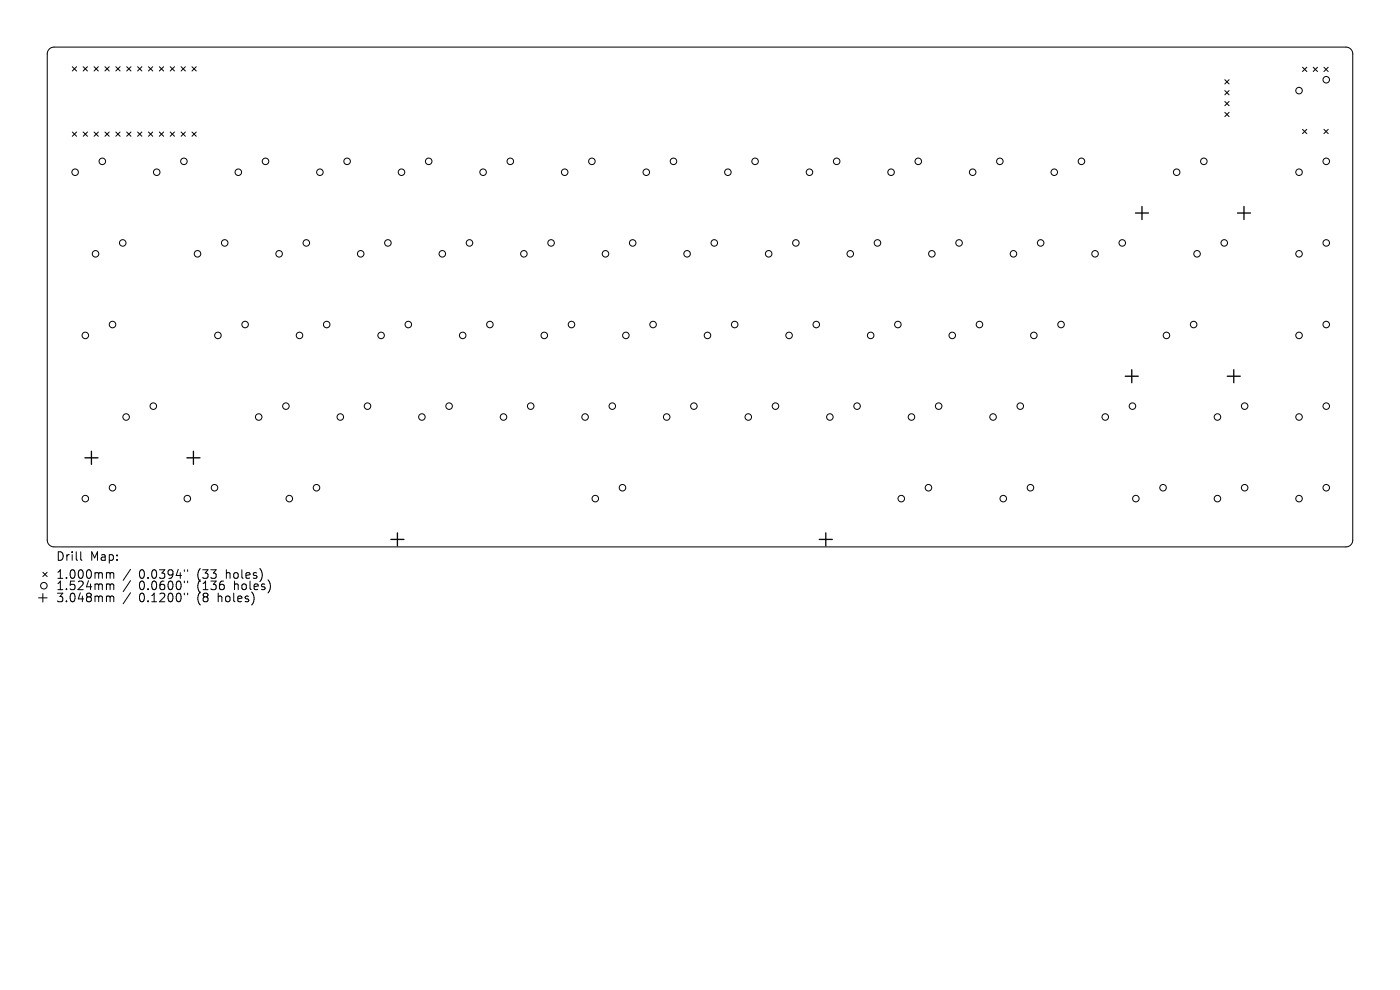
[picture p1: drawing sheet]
<svg xmlns="http://www.w3.org/2000/svg" width="297mm" height="210mm" viewBox="0 0 297 210" stroke-linecap="round" stroke-linejoin="round" font-family="sans-serif">
<defs><g id="words">
<g font-size="2.5">
<text x="11.8" y="119.2">Drill</text>
<text x="19.1" y="119.2">Map:</text>
<text x="11.8" y="123">1.000mm</text>
<text x="11.8" y="125.4">1.524mm</text>
<text x="29.5" y="123">0.0394&quot;</text>
<text x="29.5" y="125.4">0.0600&quot;</text>
<text x="42" y="123">(33</text>
<text x="42" y="125.4">(136</text>
<text x="48.2" y="123">holes)</text>
<text x="49.9" y="125.4">holes)</text>
<text x="11.8" y="128">3.048mm</text>
<text x="29.5" y="128">0.1200&quot;</text>
<text x="42" y="128">(8</text>
<text x="46.5" y="128">holes)</text>
</g>
</g></defs>
<g fill="none" stroke="#000" stroke-width=".21">
<path d="M10.4 10.4l.5-.3 .6-.1h274a1.44 1.44 0 0 1 1.5 1.4v103.2a1.44 1.44 0 0 1-1.5 1.4h-274a1.44 1.44 0 0 1-1.5-1.4v-103.2l.2-.6zM15.3 14.2l.9 .9M16.2 14.2l-.9 .9M17.6 14.2l1 .9M18.6 14.2l-1 .9M20 14.2l.9 .9M20.9 14.2l-.9 .9M22.3 14.2l.9 .9M23.2 14.2l-.9 .9M24.6 14.2l.9 .9M25.5 14.2l-.9 .9M26.9 14.2l.9 .9"/>
<path d="M27.8 14.2l-.9 .9M29.2 14.2l.9 .9M30.1 14.2l-.9 .9M31.5 14.2l.9 .9M32.4 14.2l-.9 .9M33.8 14.2l.9 .9M34.7 14.2l-.9 .9M36.1 14.2l.9 .9M37 14.2l-.9 .9M38.4 14.2l.9 .9M39.3 14.2l-.9 .9M40.7 14.2l.9 .9"/>
<path d="M41.6 14.2l-.9 .9M259.8 16.9l.9 .9M259.8 19.2l.9 .9M260.7 16.9l-.9 .9M260.7 19.2l-.9 .9M276.3 14.3l.9 .9M277.2 14.3l-.9 .9M278.6 14.3l.9 .9M279.5 14.3l-.9 .9M280.9 14.3l.9 .9M281.8 14.3l-.9 .9M15.3 28l.9 .9"/>
<path d="M16.2 28l-.9 .9M17.6 28l1 .9M18.6 28l-1 .9M20 28l.9 .9M20.9 28l-.9 .9M22.3 28l.9 .9M23.2 28l-.9 .9M24.6 28l.9 .9M25.5 28l-.9 .9M26.9 28l.9 .9M27.8 28l-.9 .9M29.2 28l.9 .9"/>
<path d="M30.1 28l-.9 .9M31.5 28l.9 .9M32.4 28l-.9 .9M33.8 28l.9 .9M34.7 28l-.9 .9M36.1 28l.9 .9M37 28l-.9 .9M38.4 28l.9 .9M39.3 28l-.9 .9M40.7 28l.9 .9M41.6 28l-.9 .9M259.8 21.5l.9 .9"/>
<path d="M259.8 23.8l.9 .9M260.7 21.5l-.9 .9M260.7 23.8l-.9 .9M276.3 27.4l.9 .9M277.2 27.4l-.9 .9M280.9 27.4l.9 .9M281.8 27.4l-.9 .9M17.1 117v1.6l.3 .3M8.2 126.8h1.8M9.1 121.4l.9 .9M9.1 125.9v1.8M10 121.4l-.9 .9"/>
<path d="M22.8 121.5h.3l.3 .2M22.8 123.9h.3l.3 .2M22.8 126.4h.3l.3 .3M23.4 121.7l.2-.2 .5 .1v1.1M23.4 121.7v1M23.4 124.1v1M23.4 126.7v.9M23.4 124.1l.2-.2 .5 .1v1.1M23.4 126.7l.2-.3 .5 .1v1.1M27.7 120.8l-1.6 2.3M27.7 123.2l-1.6 2.3M27.7 125.7l-1.6 2.4"/>
<path d="M39.1 120.9v.3M39.1 123.3v.3M39.1 125.8v.4M39.8 120.9v.3M39.8 123.3v.3M39.8 125.8v.4"/>
<circle cx="275.6" cy="19.2" r=".69"/>
<circle cx="281.4" cy="16.9" r=".69"/>
<circle cx="15.9" cy="36.5" r=".69"/>
<circle cx="21.7" cy="34.2" r=".69"/>
<circle cx="33.2" cy="36.5" r=".69"/>
<circle cx="39" cy="34.2" r=".69"/>
<circle cx="50.6" cy="36.5" r=".69"/>
<circle cx="56.3" cy="34.2" r=".69"/>
<circle cx="67.9" cy="36.5" r=".69"/>
<circle cx="73.6" cy="34.2" r=".69"/>
<circle cx="85.2" cy="36.5" r=".69"/>
<circle cx="90.9" cy="34.2" r=".69"/>
<circle cx="102.5" cy="36.5" r=".69"/>
<circle cx="108.3" cy="34.2" r=".69"/>
<circle cx="119.8" cy="36.5" r=".69"/>
<circle cx="125.6" cy="34.2" r=".69"/>
<circle cx="137.1" cy="36.5" r=".69"/>
<circle cx="142.9" cy="34.2" r=".69"/>
<circle cx="154.4" cy="36.5" r=".69"/>
<circle cx="160.2" cy="34.2" r=".69"/>
<circle cx="171.7" cy="36.5" r=".69"/>
<circle cx="177.5" cy="34.2" r=".69"/>
<circle cx="189" cy="36.5" r=".69"/>
<circle cx="194.8" cy="34.2" r=".69"/>
<circle cx="206.3" cy="36.5" r=".69"/>
<circle cx="212.1" cy="34.2" r=".69"/>
<circle cx="223.7" cy="36.5" r=".69"/>
<circle cx="229.4" cy="34.2" r=".69"/>
<circle cx="249.6" cy="36.5" r=".69"/>
<circle cx="255.4" cy="34.2" r=".69"/>
<circle cx="275.6" cy="36.5" r=".69"/>
<circle cx="281.4" cy="34.2" r=".69"/>
<circle cx="20.3" cy="53.8" r=".69"/>
<circle cx="26" cy="51.5" r=".69"/>
<circle cx="41.9" cy="53.8" r=".69"/>
<circle cx="47.7" cy="51.5" r=".69"/>
<circle cx="59.2" cy="53.8" r=".69"/>
<circle cx="65" cy="51.5" r=".69"/>
<circle cx="76.5" cy="53.8" r=".69"/>
<circle cx="82.3" cy="51.5" r=".69"/>
<circle cx="93.8" cy="53.8" r=".69"/>
<circle cx="99.6" cy="51.5" r=".69"/>
<circle cx="111.1" cy="53.8" r=".69"/>
<circle cx="116.9" cy="51.5" r=".69"/>
<circle cx="128.5" cy="53.8" r=".69"/>
<circle cx="134.2" cy="51.5" r=".69"/>
<circle cx="145.8" cy="53.8" r=".69"/>
<circle cx="151.5" cy="51.5" r=".69"/>
<circle cx="163.1" cy="53.8" r=".69"/>
<circle cx="168.8" cy="51.5" r=".69"/>
<circle cx="180.4" cy="53.8" r=".69"/>
<circle cx="186.1" cy="51.5" r=".69"/>
<circle cx="197.7" cy="53.8" r=".69"/>
<circle cx="203.5" cy="51.5" r=".69"/>
<circle cx="215" cy="53.8" r=".69"/>
<circle cx="220.8" cy="51.5" r=".69"/>
<circle cx="232.3" cy="53.8" r=".69"/>
<circle cx="238.1" cy="51.5" r=".69"/>
<circle cx="253.9" cy="53.8" r=".69"/>
<circle cx="259.7" cy="51.5" r=".69"/>
<circle cx="275.6" cy="53.8" r=".69"/>
<circle cx="281.4" cy="51.5" r=".69"/>
<circle cx="18.1" cy="71.2" r=".69"/>
<circle cx="23.9" cy="68.8" r=".69"/>
<circle cx="46.2" cy="71.2" r=".69"/>
<circle cx="52" cy="68.8" r=".69"/>
<circle cx="63.5" cy="71.2" r=".69"/>
<circle cx="69.3" cy="68.8" r=".69"/>
<circle cx="80.8" cy="71.2" r=".69"/>
<circle cx="86.6" cy="68.8" r=".69"/>
<circle cx="98.2" cy="71.2" r=".69"/>
<circle cx="103.9" cy="68.8" r=".69"/>
<circle cx="115.5" cy="71.2" r=".69"/>
<circle cx="121.2" cy="68.8" r=".69"/>
<circle cx="132.8" cy="71.2" r=".69"/>
<circle cx="138.5" cy="68.8" r=".69"/>
<circle cx="150.1" cy="71.2" r=".69"/>
<circle cx="155.9" cy="68.8" r=".69"/>
<circle cx="167.4" cy="71.2" r=".69"/>
<circle cx="173.2" cy="68.8" r=".69"/>
<circle cx="184.7" cy="71.2" r=".69"/>
<circle cx="190.5" cy="68.8" r=".69"/>
<circle cx="202" cy="71.2" r=".69"/>
<circle cx="207.8" cy="68.8" r=".69"/>
<circle cx="219.3" cy="71.2" r=".69"/>
<circle cx="225.1" cy="68.8" r=".69"/>
<circle cx="247.5" cy="71.2" r=".69"/>
<circle cx="253.2" cy="68.8" r=".69"/>
<circle cx="275.6" cy="71.2" r=".69"/>
<circle cx="281.4" cy="68.8" r=".69"/>
<circle cx="26.8" cy="88.5" r=".69"/>
<circle cx="32.5" cy="86.2" r=".69"/>
<circle cx="54.9" cy="88.5" r=".69"/>
<circle cx="60.7" cy="86.2" r=".69"/>
<circle cx="72.2" cy="88.5" r=".69"/>
<circle cx="78" cy="86.2" r=".69"/>
<circle cx="89.5" cy="88.5" r=".69"/>
<circle cx="95.3" cy="86.2" r=".69"/>
<circle cx="106.8" cy="88.5" r=".69"/>
<circle cx="112.6" cy="86.2" r=".69"/>
<circle cx="124.1" cy="88.5" r=".69"/>
<circle cx="129.9" cy="86.2" r=".69"/>
<circle cx="141.4" cy="88.5" r=".69"/>
<circle cx="147.2" cy="86.2" r=".69"/>
<circle cx="158.7" cy="88.5" r=".69"/>
<circle cx="164.5" cy="86.2" r=".69"/>
<circle cx="176.1" cy="88.5" r=".69"/>
<circle cx="181.8" cy="86.2" r=".69"/>
<circle cx="193.4" cy="88.5" r=".69"/>
<circle cx="199.1" cy="86.2" r=".69"/>
<circle cx="210.7" cy="88.5" r=".69"/>
<circle cx="216.4" cy="86.2" r=".69"/>
<circle cx="234.5" cy="88.5" r=".69"/>
<circle cx="240.2" cy="86.2" r=".69"/>
<circle cx="258.3" cy="88.5" r=".69"/>
<circle cx="264" cy="86.2" r=".69"/>
<circle cx="275.6" cy="88.5" r=".69"/>
<circle cx="281.4" cy="86.2" r=".69"/>
<circle cx="18.1" cy="105.8" r=".69"/>
<circle cx="23.9" cy="103.5" r=".69"/>
<circle cx="39.7" cy="105.8" r=".69"/>
<circle cx="45.5" cy="103.5" r=".69"/>
<circle cx="61.4" cy="105.8" r=".69"/>
<circle cx="67.1" cy="103.5" r=".69"/>
<circle cx="126.3" cy="105.8" r=".69"/>
<circle cx="132.1" cy="103.5" r=".69"/>
<circle cx="191.2" cy="105.8" r=".69"/>
<circle cx="197" cy="103.5" r=".69"/>
<circle cx="212.8" cy="105.8" r=".69"/>
<circle cx="218.6" cy="103.5" r=".69"/>
<circle cx="241" cy="105.8" r=".69"/>
<circle cx="246.7" cy="103.5" r=".69"/>
<circle cx="258.3" cy="105.8" r=".69"/>
<circle cx="264" cy="103.5" r=".69"/>
<circle cx="275.6" cy="105.8" r=".69"/>
<circle cx="281.4" cy="103.5" r=".69"/>
<circle cx="9.3" cy="124.3" r=".69"/>
</g>
<g fill="none" stroke="#000" stroke-width=".28">
<path d="M240.9 45.2h2.7M242.3 43.8v2.8M262.5 45.2h2.8M263.9 43.8v2.8M238.7 79.8h2.8M240.1 78.4v2.8M260.3 79.8h2.8M261.7 78.4v2.8M18 97.1h2.8M19.4 95.7v2.8M39.7 97.1h2.7M41 95.7v2.8"/>
<path d="M82.9 114.4h2.8M84.3 113v2.8M173.8 114.4h2.8M175.2 113v2.8"/>
</g>
<use href="#words"/>
</svg>
